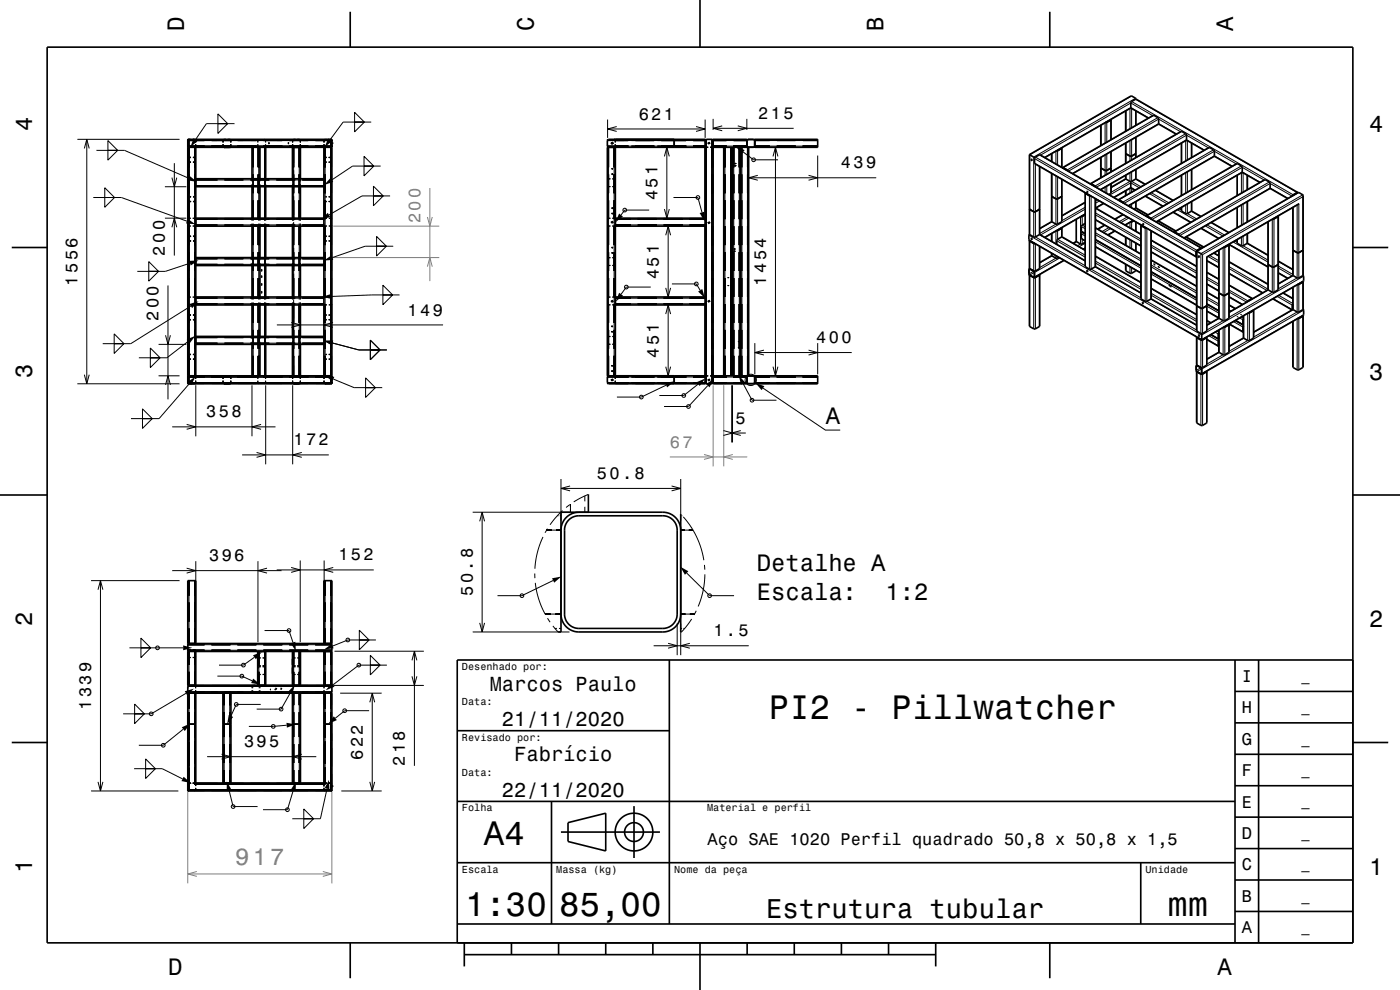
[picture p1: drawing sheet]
<svg xmlns="http://www.w3.org/2000/svg" width="297mm" height="210mm" viewBox="0 0 297 210" stroke-linecap="round" stroke-linejoin="round" font-family="sans-serif">
<defs><g id="words">
<g font-size="7.2">
<text x="163.1" y="152.6">PI2 - Pillwatcher</text>
<text x="102.7" y="179.3">A4</text>
<text x="98.7" y="194.3">1:30</text>
<text x="118.7" y="194.3">85,00</text>
<text x="247.7" y="194.3">mm</text>
</g>
<text font-size="5.8" x="162.5" y="194.6">Estrutura tubular</text>
<g font-size="5">
<text x="39" y="6.5" transform="rotate(-90 39 6.5)">D</text>
<text x="113.2" y="6.5" transform="rotate(-90 113.2 6.5)">C</text>
<text x="187.4" y="6.5" transform="rotate(-90 187.4 6.5)">B</text>
<text x="261.6" y="6.5" transform="rotate(-90 261.6 6.5)">A</text>
<text x="6.8" y="27.8" transform="rotate(-90 6.8 27.8)">4</text>
<text x="290.5" y="28.1">4</text>
<text x="6.8" y="80.3" transform="rotate(-90 6.8 80.3)">3</text>
<text x="290.5" y="80.6">3</text>
<text x="175.2" y="90">A</text>
<text x="160.5" y="121.2">Detalhe A</text>
<text x="160.5" y="127.3">Escala:</text>
<text x="187.9" y="127.3">1:2</text>
<text x="6.8" y="132.8" transform="rotate(-90 6.8 132.8)">2</text>
<text x="290.5" y="133.1">2</text>
<text x="6.8" y="185.3" transform="rotate(-90 6.8 185.3)">1</text>
<text x="290.5" y="185.6">1</text>
<text x="35.7" y="206.8">D</text>
<text x="258.3" y="206.8">A</text>
</g>
<text font-size="5" fill="#808080" x="49.9" y="183.4">917</text>
<g font-size="4.3">
<text x="103.9" y="146.5">Marcos Paulo</text>
<text x="106.5" y="154">21/11/2020</text>
<text x="109.1" y="161.5">Fabrício</text>
<text x="106.5" y="169">22/11/2020</text>
</g>
<g font-size="3.6">
<text x="135.5" y="25.4">621</text>
<text x="160.9" y="25.2">215</text>
<text x="178.4" y="35.7">439</text>
<text x="139.5" y="42.5" transform="rotate(-90 139.5 42.5)">451</text>
<text x="35" y="54.2" transform="rotate(-90 35 54.2)">200</text>
<text x="139.7" y="59.2" transform="rotate(-90 139.7 59.2)">451</text>
<text x="16.4" y="60.6" transform="rotate(-90 16.4 60.6)">1556</text>
<text x="162.5" y="60.6" transform="rotate(-90 162.5 60.6)">1454</text>
<text x="33.6" y="68.1" transform="rotate(-90 33.6 68.1)">200</text>
<text x="86.5" y="66.9">149</text>
<text x="139.7" y="76" transform="rotate(-90 139.7 76)">451</text>
<text x="173.2" y="72.8">400</text>
<text x="43.7" y="88.5">358</text>
<text x="156" y="89.9">5</text>
<text x="62.3" y="94.5">172</text>
<text x="126.6" y="101.6">50.8</text>
<text x="44.4" y="119">396</text>
<text x="71.8" y="118.9">152</text>
<text x="100.3" y="126.4" transform="rotate(-90 100.3 126.4)">50.8</text>
<text x="151.3" y="135">1.5</text>
<text x="263.4" y="144.6">I</text>
<text x="19.3" y="150.6" transform="rotate(-90 19.3 150.6)">1339</text>
<text x="263.4" y="151.3">H</text>
<text x="51.8" y="158.5">395</text>
<text x="77" y="161.2" transform="rotate(-90 77 161.2)">622</text>
<text x="263.4" y="158">G</text>
<text x="85.9" y="162.5" transform="rotate(-90 85.9 162.5)">218</text>
<text x="263.4" y="164.6">F</text>
<text x="263.4" y="171.3">E</text>
<text x="150.1" y="179.2">Aço SAE 1020 Perfil quadrado 50,8 x 50,8 x 1,5</text>
<text x="263.4" y="178">D</text>
<text x="263.4" y="184.6">C</text>
<text x="263.4" y="191.3">B</text>
<text x="263.4" y="198">A</text>
</g>
<g font-size="3.6" fill="#808080">
<text x="89.2" y="47.4" transform="rotate(-90 89.2 47.4)">200</text>
<text x="142.1" y="94.9">67</text>
</g>
<g font-size="2.9">
<text x="276.1" y="144.4">_</text>
<text x="276.1" y="151">_</text>
<text x="276.1" y="157.7">_</text>
<text x="276.1" y="164.4">_</text>
<text x="276.1" y="171">_</text>
<text x="276.1" y="177.7">_</text>
<text x="276.1" y="184.4">_</text>
<text x="276.1" y="191.1">_</text>
<text x="276.1" y="197.7">_</text>
</g>
<g font-size="2.2">
<text x="98" y="142.1">Desenhado por:</text>
<text x="98" y="149.6">Data:</text>
<text x="98" y="157.1">Revisado por:</text>
<text x="98" y="164.6">Data:</text>
<text x="98" y="172.1">Folha</text>
<text x="150" y="172.1">Material e perfil</text>
<text x="98" y="185.1">Escala</text>
<text x="118" y="185.1">Massa (kg)</text>
<text x="143" y="185.1">Nome da peça</text>
<text x="243" y="185.1">Unidade</text>
</g>
</g></defs>
<g fill="none" stroke="#000" stroke-width=".21">
<path d="M16.4 29.6h21.7M17.9 31.5l.5-1.9 .5 1.9M18.4 29.6v51.8M20.5 31.9h5.9l13.6 5.9M22.2 39.8l2.1 2.1h-2.1zM22.9 29.8l2.1 2.1h-2.1zM22.9 31.9h2.1l-2.1 2.1zM35 39.6h4.5M36.5 37.7l.5 1.9 .5-1.9M37 34.6v19.6M39.8 31h30.6M39.8 29.8h30.6"/>
<path d="M39.8 31.2h.1M39.8 29.6h.2M39.8 29.6l.3 .2M39.9 31l.2 .2M39.9 29.6v.1M39.9 29.7v.5M39.9 30.6v.5M39.9 31.2v4.3M39.9 37v4M40 31.2h3.4M40 29.6h3.4M40 29.7l.1 .1"/>
<path d="M40.1 29.6l-.2 .2M40.1 31.2h.1M40.1 29.6h.1M40.1 29.6h.4M40.1 31.2h.5M40.1 29.8v51.4M40.3 33.4h.2M40.3 34.4h.2M40.4 33.3v.2zM40.4 34.3v.2zM40.4 33.3v.2M40.4 34.3v.2"/>
<path d="M40.9 29.6h.5l.1 .6M41 33.4h.2M41 34.4h.2M41 33.4h.1zM41 34.4h.1zM41.1 33.3v.2M41.1 34.3v.2M41.3 29.6l.2 .2v.4M41.4 31.1l-.1-.1v49l.1-.1M41.4 31.1l.1 .1h-.4M41.5 30.6v.5l-.2 .1M41.5 31.2v4.3"/>
<path d="M41.5 37v4M41.5 30.6v.6h-.2M41.5 38.2h27.2M41.5 39.4h27.2M41.5 39.6h4.6M41.5 38h4.6M44.9 31.2h4M44.9 29.6h4M46.2 24.2l2.1 2h-2.1zM46.2 26.2h2.1l-2.1 2.1zM47.3 30.6v.4l.2 .2M47.5 29.6l-.1 .1-.1 .5"/>
<path d="M47.6 39.6h4M47.6 38h4M47.9 29.6l-.6 .1v.5M48.3 29.6h.6l.1 .6M48.7 29.6l.2 .2v.4M48.9 30.6v.5l-.2 .1M49 30.6l-.1 .6h-.2M49.8 26.2h-6l-2.3 3.4M50.4 31.2h4M50.4 29.6h4M53.1 39.6h4M53.1 38h4"/>
<path d="M53.5 37.9v.6M53.5 39v.6M53.6 31.2v4.3M53.6 37v4M53.7 31.2v15.6M54.7 30.6v.4l.2 .2v4.3M54.7 31.2v4.3M54.7 37v4M54.7 30.6v.4l.2 .2M54.9 31.2v15.6M54.9 29.6l-.2 .1v.5M54.9 37v4"/>
<path d="M55 31.2v4.3M55 37v4M55.1 37.9v.6M55.1 39v.6M55.9 31.2h4M55.9 29.6h4M56.1 29.6l.3 .2v.4M56.1 29.6l.2 .2v.4M56.3 30.6v.5l-.2 .1M56.3 31.2v4.3M56.3 37v4M56.4 30.6l-.1 .6h-.2v15.6"/>
<path d="M56.4 37.9v.6M56.4 39v.6M57.1 30.3v.2zM58.5 29.6h.1M58.6 29.6h.1M58.6 39.6h4M58.6 38h4M59.6 29.6h.1M59.7 29.6h.1M61.2 30.3v.2zM61.4 31.2h4M61.4 29.6h4"/>
<path d="M62 37.9v.6M62 39v.6M62 30.6v.4l.3 .2v15.6M62.1 31.2v4.3M62.1 37v4M62.1 30.6v.4l.2 .2M62.3 29.6l-.2 .1v.5M62.7 29.6l-.6 .1-.1 .5M63.1 29.6h.5l.1 .6M63.5 29.6l.2 .2v.4M63.7 31.2v4.3M63.7 37v4"/>
<path d="M63.7 30.6v.5l-.2 .1M63.7 37.9v.6M63.7 39v.6M63.7 30.6v.6h-.2v15.6M64.1 39.6h4.6M64.1 38h4.6M66.9 31.2h3.3M66.9 29.6h3.3M68.7 30.6v.4l.3 .2M68.7 37.9v.6M68.7 39v.6M68.7 37h.1"/>
<path d="M68.7 36.8h.1M68.7 35.9h.1M68.7 35.7h.1M68.8 30.6v.4l.2 .2M68.8 31.2v4.3M68.8 37v4M68.8 31.2h-.1h.5M68.8 31.1v.1M68.9 31.1l.1-.1v49l-.1-.1M69 29.6l-.2 .1v.5M69.1 33.4h.2M69.1 34.4h.2"/>
<path d="M69.1 33.4h.1zM69.1 34.4h.1zM69.2 33.3v.2M69.2 34.3v.2M69.4 29.6l-.6 .1-.1 .5M69.7 31.2h.5M69.8 29.6h.4M69.8 33.4h.1M69.8 34.4h.1M69.8 34.4h.1zM69.8 33.4h.1zM69.8 33.3v.2"/>
<path d="M69.8 34.3v.2M70.2 31.2h.1M70.2 29.6l.2 .2M70.2 29.8v51.4M70.2 29.6h.1M70.2 29.7v.1M70.2 30.4l.2 .1M70.3 29.6h.1M70.3 31.2h.1M70.4 31l-.2 .2M70.4 29.6v.1M70.4 29.7v.5"/>
<path d="M70.4 30.6v.5M70.4 31.2v4.3M70.4 37v4M70.4 31h.1M70.4 29.8h.1M70.4 29.8v.4l-.2 .1M70.4 29.6l-.2 .2M70.4 30.6v.4M75.2 23.8l2.1 2.1h-2.1zM75.2 25.9h2.1l-2.1 2.1zM77.2 33.2l2.1 2h-2.1zM77.2 35.2h2.1l-2.1 2.1z"/>
<path d="M78.8 25.9h-6l-2.8 3.8M79.2 39.5l2.1 2.1h-2.1zM80.8 35.2h-6l-4.4 3M128.8 39.4l.1 .2h.6M128.8 31h20.8l.2 .2M128.8 29.8h20.8M128.9 39.4l.1 .1 .5 .1M128.9 30.6v.4l.2 .2h4.2M128.9 25.4v3.8M128.9 31.2v4.3M128.9 37v4M128.9 27.4h20.7"/>
<path d="M129.1 31.2v48.5M129.5 37.9h-.4l-.3 .3M129.5 38h-.4l-.2 .2M129.7 30.4h.3M129.7 30.4l.2-.2 .1 .2-.1 .1zM129.7 36.9h.3M129.7 35.8h.3M129.8 35.8l.1-.1 .1 .1-.1 .1zM129.8 36.9l.1-.1 .1 .1-.1 .1zM129.9 30.2v.3M129.9 37.9l.5 .1 .1 .2M129.9 38h.5l.1 .2"/>
<path d="M129.9 35.6v.3M129.9 36.8v.3M130.3 29.6l.2 .2M130.3 29.6l.2 .2v.4M130.5 39.4l-.2 .2h-.4M130.5 30.6v.5l-.2 .1M130.5 31.2v4.3M130.5 37v4M130.5 33.3h.1M130.5 33.5h.1M130.5 34.3h.1M130.5 34.5h.1"/>
<path d="M130.5 31l-.2 .2v48.5l.2 .3M130.5 31.2h2.8M130.5 29.6h.1M130.5 29.7v.5M130.5 30.6v.5M130.8 26.8l-1.9 .6 1.9 .5M133.3 29.6h-4.2l-.2 .1v.5M134.1 31.2h4.7M134.1 29.6h4.7M134.8 31.2h4M139.6 31.2h6M139.6 29.6h6"/>
<path d="M140.3 31.2h2.7M140.9 33.2l.6-2 .5 2M141.5 31.2v15.1M147.1 31.2h2.5M147.1 29.6h2.5M147.7 26.8l1.9 .6-1.9 .5M149.6 29.8h.1M149.6 25.4v3.8M149.6 29.8v.5M149.6 30.8l.1 .4M149.6 31l.2 .2h.4M149.6 34.2v4"/>
<path d="M149.6 39.7v4M149.7 37v4M149.8 29.6v51.8M150.2 29.6h-.4l-.2 .2v2.9M150.2 31.2h-.4l-.1 4.3M150.3 30.4l.1-.2 .1 .2-.1 .1zM150.5 29.6h.1M150.6 29.6h.1M150.6 29.6h.5l.1 .2M150.6 31.2h.5M151 29.6v51.8M151.1 31.2v4.3"/>
<path d="M151.1 37v4M151.2 31.2h.1M151.2 31l-.2 .2h-.4M151.2 29.8v51.4M151.3 31l-.3 .2M151.3 25.2v2.4M151.3 31h7.1M151.3 29.8h7.1M151.3 31.2h2.8M151.3 29.6h2.8M151.3 27.2h17.1M153.2 26.7l-1.9 .5 1.9 .5"/>
<path d="M153.6 31.2v4.3M153.6 37v4M153.8 31.2v48.5M155 31.2v48.5M155.2 31.2v4.3M155.2 37v4M155.4 31.2v4.3M155.4 37v4M155.5 31.2h11M155.6 31.2h2.8M155.6 29.6h2.8M155.7 31.2v48.5"/>
<path d="M155.9 35.2h.2zM155.9 34.7h.2zM156.5 26.7l1.9 .5-1.9 .5M156.8 31.2v48.5M157 31.2v4.3M157 37v4M157.2 31.2v4.3M157.2 37v4M157.4 31.2v48.5M157.7 32.2l2.2 1.7h5.2M158.4 25.2v2.4M158.6 31.2v48.5"/>
<path d="M158.8 31.2v4.3M158.8 37v4M158.8 37.7h27.1M160.1 31h13.4M160.1 29.8h13.4M160.1 31.2h3.2M160.1 29.6h3.2M160.8 37.2l-2 .5 2 .5M164 33.2l.5-2 .5 2M164.5 31.2v48.5M164.8 31.2h4M164.8 29.6h4"/>
<path d="M170.3 31.2h3.2M170.3 29.6h3.2M171.5 37.2l2 .5-2 .5M173.5 33v6.7M219.5 33.6l34.2 19.8M219.5 34.6l34.2 19.8M219.7 33.3l34.2 19.8M219.7 34.8v15.5l10.5 6.1M220.5 32.8l34.3 19.8M220.5 35.3v14.5l9.7 5.6M223.2 32.6v1.7M223.2 36.8v10.3l-2.6 1.5"/>
<path d="M224 32.1v2.7M224 37.3v10.2l-3.4 2M224.3 31.9l.1 3.1M224.4 37.5v10M225.2 31.4v4.1M225.2 38v9.1M231.5 39l-.1 .1M232.3 39.5h-.1M233.6 26.5v4.3M233.6 33.4v4.3M234.4 26.1v4.3M234.4 32.9v4.3"/>
<path d="M234.4 39.7v1.1M234.8 25.9v4.2M234.8 32.7v4.3M234.8 39.5v1.5M235.6 25.4v.1M235.6 25.5v4.2M235.6 32.2v4.3M235.6 39v2M238.9 23.5v4.3M238.9 30.3v4.3M238.9 37.1v.9l-3.2 1.8M239.7 23v4.3"/>
<path d="M239.7 29.8v4.3M239.7 36.7v1.8l-4 2.3M239.7 39.9v1.1M240.1 21.5l34.2 19.8M240.1 20.4l-21.6 12.4v17M240.1 23v4.1M240.1 29.6v4.3M240.1 36.5v2l1.9 1.1M240.1 39.9v.9M240.9 21.1l34.3 19.7M240.9 23.5v3.1M240.9 29.1v4.3"/>
<path d="M240.9 36v2l2 1.1M240.9 20.8l-21.6 12.5v17M241.7 39.8l-1.8-1-4.5 2.6M243.7 25l-3.8-2.2-18.3 10.6M244.5 24.5l-4.6-2.7-19.2 11.1M244.8 24.5l-19.3 11.1M245.6 25l-19.3 11.1M249.6 28.4l-3.8-2.2-18.3 10.6M250.4 27.9l-4.6-2.6-19.1 11M250.7 30.3v4.3M250.7 37.1v4.3M250.7 27.9l-19.2 11.1"/>
<path d="M251.5 29.8v4.3M251.5 36.7v4.3M251.5 28.4l-19.2 11.1M251.9 29.8v4.1M251.9 36.5v4.3M252.7 30.3v3.1M252.7 36v4.3M255.5 31.8l-3.8-2.2-18.3 10.6M256.4 31.4l-4.7-2.7-19.1 11M256.6 31.3l-19.2 11.1M257.4 31.8l-19.2 11.1M261.4 35.2l-3.8-2.1-18.3 10.5"/>
<path d="M262.3 34.8l-4.7-2.7-19.1 11M262.5 37.1v4.3M262.5 34.7l-19.3 11.2M263.4 36.7v4.3M263.4 35.2l-19.3 11.1M263.7 36.7v4.1M264.6 37.1v3.2M267.3 38.7l-3.8-2.2-18.3 10.5M268.2 38.2l-4.7-2.7-19.1 11.1M268.4 38.1l-19.2 11.1M269.3 38.6l-19.3 11.1M19.8 41.9h5.9l13.9 5"/>
<path d="M22.2 41.9h2.1l-2.1 2.1zM31.6 55.5l2 2.1h-2zM31.6 57.6h2l-2 2zM35 46.3h4.5M36.5 48.2l.5-1.9 .5 1.9M39.8 47.7l.3 .3M39.9 47.7l.2 .2M39.9 42.5v4M39.9 48v4M39.9 53.5v4M39.9 59v4M40.1 47.9h.4"/>
<path d="M40.3 55.8l-5.2 1.8h-6M40.3 51.1h.2M40.3 41.8h.2M40.3 50.1h.2M40.3 42.7h.2M40.4 42.7v.1zM40.4 41.7v.1zM40.4 51v.2zM40.4 50v.2zM40.4 41.7v.1M40.4 42.7v.1M40.4 50v.2"/>
<path d="M40.4 51v.2M40.5 46.3h-.4l-.3 .2M40.5 46.3h-.4l-.2 .2M40.9 46.3h.5l.1 .2h27.2l.3-.2h.4M40.9 46.3h.5l.1 .2M40.9 47.9h.4M41 51.1h.2M41 41.8h.2M41 50.1h.2M41 42.7h.2M41 41.8h.1zM41 42.7h.1z"/>
<path d="M41 50.1h.1zM41.1 51v.2zM41.1 41.7v.1M41.1 42.7v.1M41.1 50v.2M41.1 51v.2M41.3 48l.2-.3h27.2l.3 .3M41.5 47.7l-.2 .2M41.5 42.5v4M41.5 48v4M41.5 53.5v4M41.5 59v4"/>
<path d="M41.5 47.9h4.6M41.5 46.3h4.6M41.5 54.9h27.2M41.5 56.1h27.2M41.5 56.3h4.6M41.5 54.7h4.6M47.6 47.9h4M47.6 46.3h4M47.6 56.3h4M47.6 54.7h4M53.1 47.9h4M53.1 46.3h4"/>
<path d="M53.1 56.3h4M53.1 54.7h4M53.5 46.3v.5M53.5 47.4v.6M53.5 54.6v.6M53.5 55.8v.5M53.6 42.5v4M53.6 48v4M53.6 53.5v4M53.6 59v4M53.7 47.4v16.2M54.7 42.5v4"/>
<path d="M54.7 48v4M54.7 53.5v4M54.7 59v4M54.9 47.4v16.2M54.9 42.5v4M54.9 48v4M54.9 53.5v4M54.9 59v4M55 42.5v4M55 48v4M55 53.5v4M55 59v4"/>
<path d="M55.1 46.3v.5M55.1 47.4v.6M55.1 54.6v.6M55.1 55.8v.5M55.5 58.6v.2zM55.5 57.3v.1zM56.1 47.4v16.2M56.3 42.5v4M56.3 48v4M56.3 53.5v4M56.3 59v4M56.4 46.3v.5"/>
<path d="M56.4 47.4v.6M56.4 54.6v.6M56.4 55.8v.5M58.6 47.9h4M58.6 46.3h4M58.6 56.3h4M58.6 54.7h4M62 46.3v.5M62 47.4v.6M62 54.6v.6M62 55.8v.5M62.1 42.5v4"/>
<path d="M62.1 48v4M62.1 53.5v4M62.1 59v4M62.3 47.1v32.6M63.5 47.4v16.2M63.7 42.5v4M63.7 48v4M63.7 53.5v4M63.7 59v4M63.7 46.3v.5M63.7 47.4v.6M63.7 54.6v.6"/>
<path d="M63.7 55.8v.5M64.1 46.3h4.6M64.1 56.3h4.6M64.1 54.7h4.6M68.7 47.4v.5h-4.6M68.7 46.3v.5M68.7 54.6v.6M68.7 55.8v.5M68.7 53.8h.1M68.7 53.5h.1M68.7 44.3h.1M68.7 44h.1"/>
<path d="M68.7 45.4h.1M68.7 45.2h.1M68.7 52.6h.1M68.7 52.4h.1M68.8 47.7l.2 .2M68.8 42.5v4M68.8 48v4M68.8 53.5v4M68.8 59v4M69 47.9h.4M69.1 51.1h.2M69.1 41.8h.2"/>
<path d="M69.1 50.1h.2M69.1 42.7h.2M69.1 50.1h.1zM69.1 41.8h.1zM69.1 42.7h.1zM69.2 51v.2zM69.2 41.7v.1M69.2 42.7v.1M69.2 50v.2M69.2 51v.2M69.4 46.3h-.4l-.2 .2M69.8 46.3h.5l.1 .2"/>
<path d="M69.8 46.3h.4l.2 .2M69.8 47.9h.4M69.8 51.1h.1M69.8 41.8h.1M69.8 50.1h.1M69.8 42.7h.1M69.8 42.7h.1zM69.8 41.8h.1zM69.8 50.1h.1zM69.8 51v.2zM69.8 41.7v.1M69.8 42.7v.1"/>
<path d="M69.8 50v.2M69.8 51v.2M70.4 47.7l-.2 .2M70.4 42.5v4M70.4 48v4M70.4 53.5v4M70.4 59v4M70.4 47h.1M70.4 47.3h.1M70.4 47.7l-.2 .3M79.2 41.6h2.1l-2.1 2zM79.9 50.2l2.1 2h-2.1z"/>
<path d="M79.9 52.2h2.1l-2.1 2.1zM82.8 41.6h-6l-7 4M83.4 52.2h-5.9l-7 2.4M128.8 56.1l.1 .2h.6M128.8 47.7l.3 .3M128.9 56.1l.1 .2h.5M128.9 47.7l.2 .2M128.9 42.5v4M128.9 48v4M128.9 53.5v4M128.9 59v4M129.1 47.9h.4"/>
<path d="M129.5 54.6h-.4l-.3 .3M129.5 54.7h-.4l-.2 .2M129.5 46.3h-.4l-.3 .2M129.5 46.3h-.4l-.2 .2M129.7 47.1h.3M129.7 53.6h.3M129.7 44.2h.3M129.7 45.3h.3M129.7 52.5h.3M129.8 44.2l.1-.2 .1 .2-.1 .1zM129.8 45.3l.1-.1 .1 .1-.1 .1zM129.8 52.5l.1-.1 .1 .1-.1 .1z"/>
<path d="M129.8 53.6l.1-.1 .1 .1-.1 .2zM129.9 47v.3M129.9 54.6l.5 .1 .1 .2M129.9 54.7h.5l.1 .2M129.9 46.3h.5l.1 .2h19.1M129.9 46.3h.5l.1 .2M129.9 47.9h.4M129.9 44v.3M129.9 45.1v.3M129.9 52.4v.3M129.9 53.5v.3M130.5 56.1l-.2 .2h-.4"/>
<path d="M130.5 47.7l-.2 .2M130.5 42.5v4M130.5 48v4M130.5 53.5v4M130.5 59v4M130.5 51h.1M130.5 51.2h.1M130.5 41.7h.1M130.5 41.8h.1M130.5 50h.1M130.5 50.2h.1M130.5 42.7h.1"/>
<path d="M130.5 42.8h.1M130.5 47.9h3.3M130.5 46.3h3.3M135.3 47.9h4M135.3 46.3h4M137.7 44.6h-5.2l-.8 1M140.8 47.9h4M140.8 46.3h4M140.9 44.3l.6 2 .5-2M141.2 49.9l.5-1.9 .6 1.9M141.7 48v15M142.9 41.9h5.2l.8 3.1"/>
<path d="M146.3 46.3h3.3M149.6 47.7h-19.1l-.2 .3M149.6 46.3v.5M149.6 47.4v.6l-3.3-.1M149.6 45.2v4M149.6 50.7v4M149.6 56.2v4M149.7 42.5v4M149.7 48v4M149.7 53.5v4M149.7 59v4M150.3 47.2l.1-.1 .1 .2-.1 .1z"/>
<path d="M151.1 42.5v4M151.1 48v4M151.1 53.5v4M151.1 59v4M153.6 42.5v4M153.6 48v4M153.6 53.5v4M153.6 59v4M154.4 58.9h.2zM155.2 42.5v4M155.2 48v4M155.2 53.5v4"/>
<path d="M155.2 59v4M155.4 42.5v4M155.4 48v4M155.4 53.5v4M155.4 59v4M155.8 53.2v.2zM155.8 52.7v.2zM157 42.5v4M157 48v4M157 53.5v4M157 59v4M157.2 42.5v4"/>
<path d="M157.2 48v4M157.2 53.5v4M157.2 59v4M158.8 42.5v4M158.8 48v4M158.8 53.5v4M158.8 59v4M218.3 50.9l36.6 21.1 21.7-12.5M218.3 49.9l36.6 21.2 21.7-12.5M218.5 51.2v5.8M218.5 58.4v10.9M218.5 57l-.2 .1"/>
<path d="M218.5 51.1h.1M218.9 50.6h-.1M219.3 58.9v10.9M219.3 57.5l-1 .6M219.3 51.5v6M219.4 58.7l-.1 .1M219.4 57.8l-.9 .5M219.6 58.8v.1M219.7 51.7v5.8M219.7 58.9v10.9M220.5 58.3v11M220.5 52.2v4.8"/>
<path d="M223.2 49.5v1.7M223.2 53.8v.5l-2.6 1.5M224 49v2.7M224 54.3v.5l-3.4 2M224.2 51.1l6 3.4M224.3 48.8l.1 2M224.4 54.5v.3M224.4 50.8l5.8 3.3M224.8 54.7l-5.3 3.1M225.2 48.3v2l5 2.9M225.7 55.2l-6.2 3.6M228.4 46.5v4.8l-.7 .3"/>
<path d="M229.2 46v5.8l-.6 .3M229.4 49.6l.8 .4M229.4 50.6l.8 .4M229.4 48.1l.8 .4M229.4 49l.8 .5M229.5 45.8v.1M229.6 49.2l.6 .4M229.6 45.9v1.9l.6 .3M229.6 50.7v1.1M230.2 44.4l-9.5 5.4M230.2 45.3l-8.6 5M230.2 44l-4.9 2.8"/>
<path d="M230.2 43l-4.9 2.8M230.2 52.6l-.4 .2M230.2 51.6l-1.3 .7M230.3 41.1v15.5M230.3 41h.1M231.2 41.4l-.1 15.7M231.5 41.6v15.5l10.5 6.1M232.3 42.1v14.5l9.7 5.6M232.4 51.3l9.6 5.6M232.4 50.9l9.6 5.6M232.4 52.3l9.6 5.5M232.4 48.4l9.6 5.6"/>
<path d="M232.4 49.8l9.6 5.5M232.4 49.4l9.6 5.5M232.4 50.8l9.6 5.5M232.4 55.4l9.6 5.6M232.4 54.4l9.6 5.6M232.4 55.8l9.6 5.6M232.4 45.2l9.6 5.5M232.4 45.6l9.6 5.5M232.4 46.5l9.6 5.6M232.4 44.2l9.6 5.6M232.9 42.4l-.5 .3M233.2 42.6l-.8 .5"/>
<path d="M233.6 40.2v.1M234.1 43.1l-1.7 1M234.4 47.8l-1.5 .8M235.2 48.3l-1.4 .8M235.6 48.5l-1.5 .8M236.4 49l-1.4 .8M237.4 42.4l-.1 .1M238.2 42.9v.1M238.3 45.6l-1.7 .9M238.9 40.4v1M238.9 47.7v.1M238.9 50.4v1.7"/>
<path d="M238.9 56.1v1.4M239.1 46l-1.7 1M239.5 46.2l-1.7 1M239.7 43.5v.4M239.7 47.2v1.1M239.7 50.9v1.6M239.7 56.6v1.4M240 47v.1M240.1 43.3v.8M240.1 47.1v1.4M240.1 51.1v1.7M240.1 56.8v1.2"/>
<path d="M240.3 46.7l-1.7 1M240.8 40.3l-.9-.5-3.6 2.1M240.9 42.8v1.4l2.6 1.4M240.9 47.1v1.9M240.9 51.5v1.7M240.9 57.3v.2M242.1 47.9v15.5M242.1 47.8v.1M243 48.3l-.1 15.6M243 41.6l3.8 2.1M243.3 48.4v15.5l10.5 6.1M243.9 41.1l3.7 2.1"/>
<path d="M244.1 48.9v14.5l9.7 5.6M244.1 46.3v.1M244.2 58.1l9.6 5.6M244.2 57.7l9.6 5.6M244.2 59.1l9.6 5.6M244.2 55.2l9.6 5.6M244.2 56.6l9.6 5.6M244.2 56.2l9.6 5.6M244.2 57.6l9.6 5.5M244.2 52l9.6 5.5M244.2 52.4l9.6 5.6M244.2 53.4l9.6 5.5"/>
<path d="M244.2 51l9.6 5.6M244.2 40.9l3.8 2.1M245.1 40.4l3.7 2.1M245.6 46.9l3.8 2.1M248.9 45l3.8 2.1M249.2 49.3h-.1M249.8 44.5l3.7 2.1M250 49.7v.1M250.1 44.3l.5 .3M250.7 44v.8M251.5 43.5v1.8M251.6 50.3l3.7 2.1"/>
<path d="M251.9 43.3v2l2 1.1M252.7 42.8v2l2 1.2M253.8 53.4h.1M253.8 54.4h.1M253.9 53.2h.1M254.8 52.7h.1M254.9 48.4l3.7 2.1M255.7 47.9l3.7 2.2M256 55.2l2.6 1.5M256 58.8l2.6 1.5M256 59.2l2.6 1.5M256 57.8l2.6 1.5"/>
<path d="M256 47.7l3.8 2.2M256.3 54.4l2.3 1.3M256.6 54.2l2 1.1M256.9 47.2l3.7 2.2M257.5 53.7l1.1 .6M258.6 53v14.5l-2.6 1.5M259.5 52.6v15.4l-3.5 2M259.8 52.4v15.6M260.6 51.9v.1M260.7 52v15.5M260.7 56.6l8.3 4.7M260.7 57l8.1 4.6"/>
<path d="M260.7 58l7.2 4.1M260.7 55.6l8.3 4.8M260.8 51.8l8.2 4.8M261.6 51.3l7.4 4.3M262 51.1l.4 .3M262.5 44v4.3M262.5 50.8v.8M263.4 43.5v4.3M263.4 50.3v1.8M263.7 43.3v4.3M263.7 50.1v2l5.3 3.1M264.6 42.8v4.3"/>
<path d="M264.6 49.6v2l4.4 2.6M269.1 47v14.5l-8.4 4.8M269.9 46.5v15.5l-9.2 5.3M270.2 46.3v.1M270.3 46.4v15.6M271.1 45.9h.1M271.1 46v15.5M271.2 55.5l3.1 1.8M271.2 57.8l2 1.2M271.2 56.9l2.9 1.6M271.2 56.4l3.1 1.8M273.2 42.1l-3.8-2.2-18.3 10.6"/>
<path d="M274.1 41.6l-4.7-2.7-19.1 11.1M274.3 41.4h.1M274.3 44v14.5l-3.1 1.8M275.2 40.9h.1M275.2 43.5v15.5l-4 2.3M275.5 40.8l-21.6 12.5v17M275.5 59v-15.8l-19.5 11.3v15.8M276.3 59.7v.1M276.4 58.5v-16.8l-21.3 12.3v16.7M276.4 59.9v5.8M276.4 41.3l-21.6 12.5v16.9M17.9 79.5l.5 1.9 .5-1.9"/>
<path d="M24.2 70.8l2.1 2.1h-2.1zM24.2 72.9h2.1l-2.1 2.1zM31.9 73.8l2.1 2.1h-2.1zM31.9 75.9h2.1l-2.1 2.1zM33.6 79.7h4.5M33.6 73h5.9M35.1 71.1l.5 1.9 .6-1.9M35.6 60.5v24.2M39.8 64.4l.1 .2 .6 .1M39.8 79.8h.1M39.9 64.4l.1 .2h.5M39.9 64.5v4"/>
<path d="M39.9 70v4M39.9 75.5v4.3M39.9 79.9v.5M39.9 72.4l-4.5 3.5h-5.9M40 79.8h3.4M40.1 79.8l-.2 .2M40.1 79.7l-.3 .3h30.6M40.3 75.2h.2M40.3 76.2h.2M40.3 66.8h.2M40.3 67.8h.2M40.4 75.1v.2z"/>
<path d="M40.4 76.1v.1zM40.4 66.8v.1zM40.4 67.8v.1zM40.4 66.7v.2M40.4 67.7v.2M40.4 75.1v.2M40.4 76.1v.2M40.5 64.9l-12.8 8h-5.9M40.5 63h-.4l-.3 .2M40.5 63h-.4l-.2 .2M40.9 64.7h.4l.2-.3h27.2l.1 .2 .6 .1M40.9 63h.5l.1 .2h27.2l.3-.2h.4"/>
<path d="M40.9 63l.5 .1 .1 .1M41 75.2h.2M41 76.2h.2M41 66.8h.2M41 67.8h.2M41 75.2h.1zM41 76.2h.1zM41 67.8h.1zM41.1 66.8v.1zM41.1 66.7v.2M41.1 67.7v.2M41.1 75.1v.2"/>
<path d="M41.1 76.1v.2M41.3 79.8l.2 .2v.4M41.3 79.7l.2 .3v.4M41.5 64.4l-.2 .2h-.4M41.5 64.5v4M41.5 70v4M41.5 75.5v4.3M41.5 64.6h4.6M41.5 63h4.6M41.5 71.6h27.2M41.5 72.8h27.2M41.5 73h4.6"/>
<path d="M41.5 71.4h4.6M41.5 79.7l-.1 .1M44.9 79.8h4M47.5 79.8l-.1 .1-.1 .5M47.6 64.6h4M47.6 63h4M47.6 73h4M47.6 71.4h4M47.9 79.7l-.6 .1v.6M48.3 79.7l.6 .1 .1 .6M48.7 79.8l.2 .2v.4M50.4 79.8h4"/>
<path d="M53.1 64.6h4M53.1 63h4M53.1 73h4M53.1 71.4h4M53.5 63v.6M53.5 64.1v.6M53.5 71.4v.5M53.5 72.5v.5M53.6 64.5v4M53.6 70v4M53.6 75.5v4.2M53.7 64.1v15.6"/>
<path d="M54.7 64.5v4M54.7 70v4M54.7 75.5v4.2M54.9 64.1v15.6M54.9 75.5v4.2l-.2 .1v.6M54.9 79.8l-.2 .1v.5M54.9 64.5v4M54.9 70v4M55 64.5v4M55 70v4M55 75.5v4.2M55.1 63v.6"/>
<path d="M55.1 64.1v.6M55.1 71.4v.5M55.1 72.5v.5M55.4 62h.2zM55.5 60.3v.1zM55.9 79.8h4M56.1 64.1v15.6l.3 .3v.4M56.1 79.8l.2 .2v.4M56.3 64.5v4M56.3 70v4M56.3 75.5v4.2M56.4 63v.6"/>
<path d="M56.4 64.1v.6M56.4 71.4v.5M56.4 72.5v.5M58.6 64.6h4M58.6 63h4M58.6 73h4M58.6 71.4h4M58.7 68.9h35.3M61.4 79.8h4M61.8 68.4l1.9 .5-1.9 .5M62 63v.6M62 64.1v.6"/>
<path d="M62 71.4v.5M62 72.5v.5M62.1 64.5v4M62.1 70v4M62.1 75.5v4.2M62.3 72.4l-.2 .1h.2M62.3 73.7h-.2l.2 .1M62.3 72.5h.1M62.3 72.4h.1M62.3 73.8h.1M62.3 73.7h.1M62.3 79.7l-.2 .1-.1 .6"/>
<path d="M62.3 79.8l-.2 .1v.5M62.3 79.7h.4M63.1 79.7h.4M63.5 64.1v15.6M63.5 79.7l.2 .3v.4M63.5 79.8l.2 .2v.4M63.7 64.5v4M63.7 70v4M63.7 75.5v4.2M63.7 63v.6M63.7 64.1v.6M63.7 71.4v.5"/>
<path d="M63.7 72.5v.5M64.1 64.6h4.6M64.1 63h4.6M64.1 73h4.6M64.1 71.4h4.6M66.9 79.8h3.3M68.7 63v.6M68.7 64.1v.6M68.7 71.4v.5M68.7 72.5v.5M68.7 70.5h.1M68.7 70.2h.1"/>
<path d="M68.7 78.8h.1M68.7 78.6h.1M68.7 69.3h.1M68.7 69.1h.1M68.7 77.7h.1M68.7 77.5h.1M68.7 79.7l.1 .1M68.8 64.4l.1 .2h.5M68.8 64.5v4M68.8 70v4M68.8 75.5v4.3M69 79.7l-.2 .1-.1 .6"/>
<path d="M69 79.8l-.2 .1v.5M69.1 75.2h.2M69.1 76.2h.2M69.1 66.8h.2M69.1 67.8h.2M69.1 67.8h.1zM69.2 66.8v.1zM69.2 76.1v.1zM69.2 75.1v.2zM69.2 66.7v.2M69.2 67.7v.2M69.2 75.1v.2"/>
<path d="M69.2 76.1v.2M69.4 63h-.4l-.2 .2M69.8 63h.5l.1 .2M69.8 63l.4 .1 .2 .1M69.8 75.2h.1M69.8 76.2h.1M69.8 66.8h.1M69.8 67.8h.1M69.8 67.8h.1zM69.8 66.8v.1zM69.8 76.1v.1zM69.8 75.1v.2z"/>
<path d="M69.8 66.7v.2M69.8 67.7v.2M69.8 75.1v.2M69.8 76.1v.2M70.2 79.8l.2 .2M70.2 79.7l.2 .3M70.3 79.8h.1M70.4 64.4l-.2 .2h-.4M70.4 64.5v4M70.4 70v4M70.4 75.5v4.3M70.4 79.9v.5"/>
<path d="M70.4 63.8h.1M70.4 64h.1M70.4 64.4l-.2 .3h-.4M70.4 80h.1M70.4 80v.4M70.5 72.8l5.6 1.4h6M70.6 68.4l-1.9 .5 1.9 .5M78.6 72.2l2 2h-2zM78.6 74.2h2l-2 2.1zM81.2 60.5l2.1 2.1h-2.1zM81.2 62.6h2.1l-2.1 2zM84.8 62.6h-6l-8.5 .3"/>
<path d="M128.8 72.8l.1 .2h.6M128.8 64.4l.1 .2 .6 .1M128.9 72.8l.1 .2h.5M128.9 64.4l.1 .2h.5M128.9 64.5v4M128.9 70v4M128.9 75.5v4.2M129.1 79.7h.1M129.1 79.7h.5M129.5 71.4h-.4l-.3 .2M129.5 71.4h-.4l-.2 .2M129.5 63h-.4l-.3 .2"/>
<path d="M129.5 63h-.4l-.2 .2M129.7 63.9h.3M129.7 70.4h.3M129.7 78.7h.3M129.7 69.2h.3M129.7 77.6h.3M129.7 78.7l.2-.1 .1 .1-.1 .1zM129.9 69.1l.1 .1-.1 .1-.2-.1zM129.9 70.2l.1 .2-.1 .1-.2-.1zM129.9 77.5l.1 .1-.1 .1-.2-.1zM129.9 69.1v.3M129.9 70.2v.3"/>
<path d="M129.9 77.4v.3M129.9 78.6v.3M129.9 63.7v.4M129.9 71.4h.5l.1 .2M129.9 63h.5l.1 .2h19.1M129.9 63l.5 .1 .1 .1M130.1 79.7l.4 .1M130.3 79.8l.2 .2v.4M130.5 72.8l-.2 .2h-.4M130.5 64.4l-.2 .2h-.4M130.5 64.5v4M130.5 70v4"/>
<path d="M130.5 75.5v4.2M130.5 75.1h.1M130.5 75.3h.1M130.5 76.1h.1M130.5 76.2h.1M130.5 66.8h.1M130.5 66.9h.1M130.5 67.8h.1M130.5 67.9h.1M130.5 64.6h3.3M130.5 63h3.3M130.5 79.9v.5"/>
<path d="M133.3 79.8h-4.2l-.2 .1v.5M134.1 79.8h4.7M135.3 64.6h4M135.3 63h4M138.1 60.9h-5.2l-1.1 1.5M139.6 79.8h6M140.8 64.6h4M140.8 63h4M141.2 61.1l.5 1.9 .6-1.9M141.2 66.6l.5-1.9 .6 1.9M141.2 77.8l.5 1.9 .6-1.9M141.7 64.7v15"/>
<path d="M142.5 60.2h5.2l.8 1.4M146.3 64.6h3.3M146.3 63h3.3M147.1 79.8h2.5M149.6 64.4h-19.1l-.2 .3h-.4M149.6 63v.6M149.6 64.1v.6M149.6 78.2v3l.2 .1 .4 .1M149.6 61.7v4M149.6 67.2v4M149.6 72.7v4M149.7 79.7l-.1 .5"/>
<path d="M149.7 75.5l.1 4.2h.4M149.7 64.5v4M149.7 70v4M149.8 79.7l-.2 .3h-20.8M150.2 79.8h-.4l-.2 .2M150.3 63.9l.1-.1 .1 .1-.1 .1zM150.6 79.8h.5l.1 .2M150.6 79.7h.5M151 79.7l.3 .3M151.1 64.5v4M151.1 70v4M151.1 75.5v4.2"/>
<path d="M151.2 79.7h.1M151.3 80h7.1M151.3 79.8h2.8M153.6 64.5v4M153.6 70v4M153.6 75.5v4.2M154.4 60.6h.2zM155.2 64.5v4M155.2 70v4M155.2 75.5v4.2M155.4 73.8h.1M155.4 73.7h.1"/>
<path d="M155.4 72.5h.1M155.4 64.5v4M155.4 70v4M155.4 75.5v4.2M155.5 72.4v.1M155.5 73.7v.1M155.5 72.4h-.1M155.5 79.7h11M155.6 79.8h2.8M156.7 73.7h.1M156.7 72.4h.1M157 64.5v4"/>
<path d="M157 70v4M157 75.5v4.2M157.2 64.5v4M157.2 70v4M157.2 75.5v4.2M158.8 64.5v4M158.8 70v4M158.8 75.5v4.2M160.1 72.8v6.6M160.1 80h13.4M160.1 79.8h3.2M160.1 74.8h20.6"/>
<path d="M162.1 74.3l-2 .5 2 .5M164 77.8l.5 1.9 .5-1.9M164.8 79.8h4M170.3 79.8h3.2M171.5 74.3l2 .5-2 .5M173.5 72.8v6.6M244.2 62.2l9.6 5.6M244.2 61.2l9.6 5.6M244.2 62.6l9.6 5.6M253.9 78.9v10.9M253.9 77.5l-.1 .1M254 71.5l-.1 6"/>
<path d="M254.8 79.4v10.8M254.8 78l-1 .6M254.8 72v6M254.9 79.2l-.1 .1M254.9 78.3l-1 .5M255.1 72v6M255.1 79.2v11M255.9 71.5v.1M255.9 78.8h.1M256 71.6v5.9M256 78.9v10.9M256 65l2.6 1.4"/>
<path d="M256 64.5l2.6 1.5M256 65.9l2.6 1.5M256 62.1l2.6 1.4M256 63.4l2.6 1.5M256 63l2.6 1.5M256 64.4l2.6 1.5M256 71.9l2.5 1.4M256 68.1l.8 .4M256 60.2l2.6 1.5M256.5 71.2l2 1.2M256.8 71l1.8 1M256.9 71l1.6 .8"/>
<path d="M257.8 70.5l.7 .4M258.1 70.3l.5 .2M258.5 73.3l.1 .1M258.5 72.4h.1M258.5 70.8l.1 .1M258.5 71.8h.1M258.6 70v4.8l-2.6 1.5M259.5 69.5v5.7l-3.5 2M259.8 69.3v5.9M260.6 68.8v.1M260.7 68.9v5.9M260.7 64.8l1.3 .7"/>
<path d="M260.7 66.2h.1M260.7 65.7l.5 .3M260.7 61.5l4 2.3M260.7 61.9l3.8 2.2M260.7 62.9l2.9 1.7M260.7 60.6l4.8 2.7M260.8 68.7l3 1.7M261.7 68.2l2.1 1.2M262 68l1.8 1M262.2 67.9l1.5 .9M263 67.5l.8 .4M263.4 67.3l.4 .2"/>
<path d="M263.7 68.8h.1M263.9 67v4.7l-3.2 1.8M264.7 66.5v5.7l-4 2.3M265 66.3v.1M265 66.4v5.8M265.9 65.8v5.9M270.1 63.4l4.1 2.3M270.9 62.9l3.3 1.8M271.3 62.7l3 1.7M272.1 62.2l2.2 1.2M274.2 64.7h.1M274.2 65.7h.1"/>
<path d="M274.3 60.9v4.8l-8.3 4.8M274.3 68.1v9.9M275.2 60.4v5.8l-9.2 5.3M275.2 67.6v10.8M275.5 60.2v6M275.5 67.5v10.9M276.3 67v.1M276.4 67.1v10.9M276.6 66.8l-21.7 12.4M276.6 65.8l-21.7 12.5M16.4 81.4h21.7M30.2 86.7l2.1 2.1h-2.1z"/>
<path d="M30.2 88.8h2.1l-2.1 2.1zM35.1 81.7l.5-2 .6 2M36.5 90.5h22M39.6 90l1.9 .5-1.9 .6M39.8 81.2h30.6M39.8 81.4h.2M39.9 81.2l.2 .2M39.9 80.8v.4M39.9 81.3v.1M40 81.4h3.4M40.1 81.2h-.1M40.1 81.2l-.3 .2"/>
<path d="M40.2 81.4l-6.4 7.4h-6M41.5 80.8v.4l-.2 .2M41.5 80.8v.5l-.2 .1M41.5 81.7v10.8M44.9 81.4h4M47.3 80.8v.4l.2 .2M48.9 80.8v.4l-.2 .2M49 80.8l-.1 .5-.2 .1M50.4 81.4h4M51.4 96.5h18.4M53.5 81.7v10.8M54.4 96l2 .5-2 .5"/>
<path d="M54.7 80.8v.4l.2 .2M55.4 90l-1.9 .5 1.9 .6M55.9 81.4h4M56.3 80.8v.4l-.2 .2M56.4 80.8l-.1 .5-.2 .1M56.4 81.7v16.8M61.4 81.4h4M62 80.8v.4l.3 .2M62.1 81.7v16.8M62.1 80.8v.4l.2 .2M63.7 80.8v.4l-.2 .2M63.7 80.8v.5l-.2 .1"/>
<path d="M64 96l-1.9 .5 1.9 .5M66.9 81.4h3.3M68.7 80.8v.4l.3 .2M68.8 80.8v.4l.2 .2M70.2 81.2l.2 .2M70.2 81.2h.1M70.3 81.4h.1M70.4 81.2l-.2 .2M70.4 80.8v.4M70.4 81.3v.1M70.4 81.2h.1M70.7 80.4l4.4 1.8h6"/>
<path d="M77.6 80.2l2 2h-2zM77.6 82.2h2l-2 2.1zM128.8 81.2h20.8M128.9 80.8v.4l.2 .2h4.2M129.7 80.6l.2-.1 .1 .1-.1 .1zM130.5 80.8v.4l-.2 .2M130.5 81.2l-.2 .2M130.5 81.3l2.8 .1M130.5 80.8v.4M134.1 81.4h4.7M134.8 81.4h4M139.6 81.4h6"/>
<path d="M140.3 81.4h2.7M141.3 81.7l-5.2 2.5h-5.2M147.1 81.4h2.5M148.1 81.5l-3 2.4h-5.2M149.6 81.2h.1M149.6 80.7v.5M150.1 81.8l-4 4.4h-5.2M150.3 80.6l.1-.1 .1 .1-.1 .1zM151.2 81.2l-.2 .2h-.4M151.3 81.2h7.1M151.3 81.4h2.8M153.5 91.3l1.9 .6-1.9 .5"/>
<path d="M155.2 81.7v12.2M155.2 91.9h3M155.4 81.7v12.2M155.6 81.4h2.8M157.2 91.3l-2 .6 2 .5M157.6 81.4l1.9 3.5h5.2M160.1 81.2h13.4M160.1 81.4h3.2M161.9 82.3l13.2 8.9h3.1M164.8 81.4h4M170.3 81.4h3.2M41.5 119v17.2"/>
<path d="M54.7 119v17.2M63.7 118.9v17.3M68.8 118.9v17.6M100.3 108.7h20.5M101.8 110.6l.5-1.9 .5 1.9M102.3 108.7v25.4M115.2 113.9l-1.2 3.3-.5 3.4M116 112.5h3M116.1 112.1l-.5 .9M118.2 109.4h.3M118.7 109.4h.3M119 101.6v8.9"/>
<path d="M119 103.6h25.4M119.3 108.3l-1.5 1.6-1.1 1.4M120.9 107l-.8 .7M120.9 103.1l-1.9 .5 1.9 .5M121 106.9v1.8M124.1 105.2v1.1M124.1 107.5v1.2M124.8 104.9l-3.1 1.6M142.5 103.1l1.9 .5-1.9 .5M144.4 101.6v8.9M144.4 112.5h2.6M144.4 109.4h.1"/>
<path d="M144.4 109v.1M144.6 109.4h.2M145 109.6l2 2.9M147 112.5l1.4 3 .9 3.3M149.4 119.8l.1 1M19.3 123.2h18.8M20.8 125.1l.5-1.9 .5 1.9M21.3 123.2v44.6M27.5 137.4h11.4M29.9 135.4l2.1 2h-2.1zM29.9 137.4h2.1l-2.1 2.1zM36.5 121h23.2"/>
<path d="M39.6 120.5l1.9 .5-1.9 .6M39.8 139.2l.1 .2 .6 .1M39.8 138.1h3.6M39.8 136.8h30.6M39.8 137.9h30.6M39.8 138.2h.6M39.8 136.5h3.6M39.9 139.2l.1 .2h.5M39.9 123.2v3.1M39.9 127.8v4M39.9 133.3v3.2M40.1 123.2v13.3"/>
<path d="M40.1 138.2v7.1M40.5 137.8h-.4l-.3 .3M40.5 137.9h-.4l-.2 .2v2.9M40.9 137.8l.5 .1 .1 .2v.1h-.5M40.9 137.9h.5l.1 .2v2.9M41.3 123.2v13.3M41.3 138.2v7.1M41.5 139.2l-.2 .2h-.4M41.5 123.2v3.1M41.5 127.8v4M41.5 133.3v3.2M41.5 139.2l-.2 .3h-.4"/>
<path d="M44.9 138.1h4M44.9 136.5h4M50.4 138.1h4M50.4 136.5h4M54 139.4l-2.4 1.7h-5.1M54.7 138.2v2.8M54.9 138.2v7.1M55.3 139.5h-.4l-.2 .3M55.3 139.6h-.4l-.2 .2M55.7 139.5l.6 .1 .1 .2M55.7 139.6h.5l.1 .2M55.9 138.1h4"/>
<path d="M55.9 136.5h4M56.1 138.2v7.1M56.1 133.8h5.2l.9 2.5M56.3 138.2v2.8M56.7 120.5l-2 .5 2 .6M58.7 120.9h20.6M61.4 138.1h4M61.4 136.5h4M61.8 120.4l1.9 .5-1.9 .5M62 138.2h.6M62.1 138.2v2.8M62.3 138.2v7.1"/>
<path d="M62.7 139.5h-.4l-.3 .2M62.7 139.6h-.4l-.2 .2M63.1 139.5l.5 .1 .1 .6M63.1 139.6h.5l.1 .2M63.2 138.2h.5M63.5 138.2v7.1M63.7 138.2v2.8M66.9 138.1h3.5M66.9 136.5h3.5M68.8 138.2v2.8M69 123.2v13.3M69 138.2v7.1"/>
<path d="M70.2 123.2v13.3M70.2 138.2v7.1M70.4 123.2v3.1M70.4 127.8v4M70.4 133.3v3.2M70.4 138.2v2.8M70.7 120.4l-1.9 .5 1.9 .5M71 138.1h18.9M76.2 133.7l2.1 2.1h-2.1zM76.2 135.8h2.1l-2.1 2zM78.6 139l2 2.1h-2zM79.8 135.8h-6l-3.2 1.2"/>
<path d="M87.9 138.1v24.4M100.3 134.1h20.5M101.8 132.1l.5 2 .5-2M113.4 121.6l.1 1M113.6 123.6l.7 3.5 1.3 3.2M115.6 130.3h3.4M116.1 131.1l.6 .9M117.3 132.8l1.1 1.3M117.3 123.1l-6.6 3.3h-5.2M117.7 133.3h.5M118.6 133.3h.4M138.7 137h20.2"/>
<path d="M141.7 136.5l2 .5-2 .5M143.7 132.3v6.7M144.4 132.3v6.7M144.4 130.3h2.9M144.4 133.3h.3M145 133.3h.3M145.7 121.5l4.8 4.9h5.2M146.3 136.5l-1.9 .5 1.9 .5M146.7 131.3l-2.1 2.8M147.7 129.6l-.5 .8M149.5 121.8l-.3 3.5-1.1 3.3M28.6 149.3l2 2.1h-2z"/>
<path d="M28.6 151.4h2l-2 2.1zM38.9 154.7l-4.3 3.4h-5.1M39.5 147.1l-7.4 4.3h-6M39.8 145.6h30.6M39.8 146.8h30.6M39.9 146.4v.4l.2 .2h3.3M39.9 142.5v2.8M39.9 147v2.6M39.9 151.1v6.1M39.9 158.7v4M40.1 147h.1M40.1 145.4l-.2 .1v.5"/>
<path d="M40.1 147h.5M40.1 145.4h3.3M40.1 147v20.5M41.1 147h.4M41.3 145.3l.2 .3v.4M41.3 145.4l.2 .2v.4M41.5 146.4v.5l-.2 .1M41.5 142.5v2.8M41.5 147v2.6M41.5 151.1v5.3M41.5 157.9v4M41.5 146.4v.5l-.2 .1v19.3"/>
<path d="M44.9 145.4h4M44.9 147h4M46.1 143.4h5.2l2.2 1M47 160l1.9 .5-1.9 .5M47.3 147h.6M47.3 147v2.6M47.3 151.1v5.2M47.3 157.8v4M47.5 147v19.1M48.4 147h.6M48.7 147v19.1M48.9 147v2.6"/>
<path d="M48.9 151.1v5.2M48.9 157.8v4M50.4 145.4h4M50.4 147h4M53.5 146.4v.4l.2 .2M53.6 146.4l.1 .5h.4M53.7 145.3l-.2 .1v.6M54.1 145.5h-.4l-.1 .5M54.5 145.3l.5 .1 .1 .6M54.5 145.5h.4l.1 .5M54.7 141l.1 .2h.5M54.7 142.8l.1 .2 .5 .1"/>
<path d="M54.7 142.8l.1 .2h.5M54.7 142.5v2.8M55 146.4l-.1 .5h-.4M55.1 146.4v.5l-.2 .1M55.3 149.4h-5.2l-1.1 2.5M55.3 141.4h-.4l-.2 .3M55.3 141.5h-.4l-.2 .2M55.7 141.4l.6 .1 .1 .2M55.7 141.5h.5l.1 .2M55.9 145.4h4M55.9 147h4M56.3 141l-.2 .2h-.4"/>
<path d="M56.3 142.8l-.2 .2h-.4M56.3 142.5v2.8M56.4 141l-.3 .2h-.4M56.4 142.8l-.3 .3h-.4M57.3 146.3h.1M58.3 146.3h.1M58.5 146.1h.1M58.5 146v.2M59.6 146.1h.1M59.6 146v.2M60.8 153.8l-2.8 .3h-5.2M61.4 145.4h4"/>
<path d="M61.4 147h4M61.6 147l-2 3.4h-5.1M62 141l.2 .2h.5M62 142.9l.2 .2h.5M62 147h.6M62.1 141l.1 .2h.5M62.1 142.8l.1 .2h.5M62.1 142.4v2.9M62.1 147v2.6M62.1 151.1v5.2M62.1 157.8v4M62.3 147v19.1"/>
<path d="M62.7 141.4h-.4l-.3 .2M62.7 141.5l-.6 .1v.5M63.1 141.5h.5l.1 .6M63.1 141.4l.5 .1 .1 .6M63.2 147h.5M63.5 147v19.1M63.7 141l-.2 .2h-.4M63.7 142.8l-.2 .2h-.4M63.7 142.4v2.9M63.7 147v2.6M63.7 151.1v5.2M63.7 157.8v4"/>
<path d="M63.7 140.6v.5l-.6 .1M63.7 142.4v.6l-.6 .1M64 160l-1.9 .5 1.9 .5M66.9 145.4h3.3M68.7 146.4v.4l.3 .2v19.3M68.7 147h.5M68.8 146.4v.4l.2 .2M68.8 142.5v2.8M68.8 147v2.6M68.8 151.1v5.3M68.8 157.9v4M69 145.3l-.2 .1-.1 .6"/>
<path d="M69 145.4l-.2 .1v.5M69.7 147h.5M70.2 145.4l.2 .2v.4M70.2 147h.1M70.2 147v20.5M70.4 146.4l-.1 .5-.1 .1h-3.3M70.4 142.5v2.8M70.4 147v2.6M70.4 151.1v6.1M70.4 158.7v4M70.7 145.4h19.2M72.2 147h8.8"/>
<path d="M78.3 150.8h-5.2l-2 1.6M78.5 149l.5-2 .5 2M78.6 141.1h2l-2 2.1zM79 147v20.8M82.1 141.1h-6l-5.4 4.2M87.4 143.5l.5 1.9 .5-1.9M87.4 140.1l.5-2 .5 2M19.3 167.8h18.5M20.8 165.9l.5 1.9 .5-1.9M28.5 163.1h5.9l4.3 2.1M30.9 161l2.1 2.1h-2.1zM30.9 163.1h2.1l-2.1 2z"/>
<path d="M39.8 167.5l.3 .3M39.8 166.1h.1M39.9 167.5l.2 .2M39.9 164.2v3.5h3.5M40 167.7l-.2 .1M40 166.1h.5h-.4l-.2 .2M40.1 166.1l-.3 .2M40.1 167.5h30.1M40.1 167.5l-.1 .1M40.3 166.1h.1M40.9 166.1l.5 .1 .1 .5M40.9 166.1h.5"/>
<path d="M41 166.1h.1M41.1 166.1h.1M41.3 166.1l.2 .2M41.3 166.3h27.7M41.4 166.3h-.1M41.4 166.1h.1M41.5 167.1v.5l-.2 .1M41.5 163.4v2.7h4.6M41.5 167.5l-.2 .3M41.5 166.1v.1M41.5 166.3v.4M41.5 167.1v.5"/>
<path d="M41.5 167.7v.1M41.5 166.1l-.1 .1M43.9 160.5h23.2M44.9 167.7h4M47.3 163.3v2.8M47.6 166.1h4M48.6 167.6l.9 3.5h5.1M48.9 163.3v2.8M50.4 167.7h4M53.1 166.1h4M55.9 167.7h4M58.6 166.1h4"/>
<path d="M61.4 167.7h4M62.1 163.3v2.8M62.2 167.6l-1.2 4.2h-5.2M63.7 163.3v2.8M64.1 166.1h4.7M64.4 171.6l2.1 2.1h-2.1zM64.4 173.7h2.1l-2.1 2zM68.7 167.5l.3 .3M68.7 166.1v.1M68.7 166.3v.4M68.7 167.1v.5M68.7 167.7v.1"/>
<path d="M68.7 166.1h.1M68.7 166.6h.1M68.7 166.8h.1M68.7 166.9h.1M68.7 166.1l.1 .1M68.8 167.1v.4l.2 .2M68.8 163.4v2.7M68.8 166.1v.1M68.9 166.1h.5M68.9 166.3h.1M69 166.1l-.3 .2M69.1 166.1h.1"/>
<path d="M69.2 166.1h.1M69.4 166.1l-.6 .2v.4M69.4 167.3l-1.4 6.4h-6M69.8 166.1l.4 .1 .2 .1M69.8 166.1h.4M69.8 166.1h.1M69.9 166.1h.1M70.2 166.1l.2 .2M70.2 167.5v.1M70.3 167.7l.1 .1M70.3 166.1h.1M70.4 167.5l-.2 .2"/>
<path d="M70.4 164.2v3.5h-3.5M70.4 167.5l-.2 .3M70.4 166.6h-.2v.3h.2M72.4 167.8h8.6M78.5 165.9l.5 1.9 .5-1.9"/>
<circle cx="159.9" cy="33.9" r=".4"/>
<circle cx="132.5" cy="44.6" r=".4"/>
<circle cx="148.1" cy="41.9" r=".4"/>
<circle cx="62.1" cy="73.7" r=".06"/>
<circle cx="62.1" cy="72.5" r=".06"/>
<circle cx="132.9" cy="60.9" r=".4"/>
<circle cx="147.7" cy="60.2" r=".4"/>
<circle cx="136.1" cy="84.2" r=".4"/>
<circle cx="145.1" cy="83.9" r=".4"/>
<circle cx="146.1" cy="86.2" r=".4"/>
<circle cx="159.3" cy="80.6" r="1.2"/>
<circle cx="159.5" cy="84.9" r=".4"/>
<circle cx="33.4" cy="137.4" r=".4"/>
<circle cx="61.3" cy="133.8" r=".4"/>
<circle cx="73.8" cy="135.8" r=".4"/>
<circle cx="110.7" cy="126.4" r=".4"/>
<circle cx="150.5" cy="126.4" r=".4"/>
<circle cx="32.1" cy="151.4" r=".4"/>
<circle cx="34.6" cy="158.1" r=".4"/>
<circle cx="50.1" cy="149.4" r=".4"/>
<circle cx="51.3" cy="143.4" r=".4"/>
<circle cx="51.6" cy="141.1" r=".4"/>
<circle cx="58" cy="154.1" r=".4"/>
<circle cx="59.6" cy="150.4" r=".4"/>
<circle cx="73.1" cy="150.8" r=".4"/>
<circle cx="76.1" cy="141.1" r=".4"/>
<circle cx="49.5" cy="171.1" r=".4"/>
<circle cx="61" cy="171.8" r=".4"/>
</g>
<g fill="none" stroke="#808080" stroke-width=".21">
<path d="M91.2 39.9v19.7M70.7 54.6h22.5M70.7 48h22.5M90.7 56.6l.5-2 .5 2M90.7 46l.5 2 .5-2M142.1 96.9h16.4M149.4 96.4l1.9 .5-1.9 .5M151.3 81.7v17.2M153.5 81.7v17.2M155.5 96.4l-2 .5 2 .5M39.8 155.6v31.8M70.4 155.6v31.8"/>
<path d="M39.8 185.4h30.6M41.8 184.9l-2 .5 2 .5M68.5 184.9l1.9 .5-1.9 .5"/>
</g>
<g fill="none" stroke="#000" stroke-width=".35">
<path d="M10 10h277v190h-277zM74.3 2.5v7.5M148.5 0v10M222.7 2.5v7.5M39.8 31l.3 .2M39.8 31.2h30.6M39.8 29.6v51.8M39.8 29.6h30.6M39.8 29.6h.1M40.1 29.6l-.3 .2M41.5 31.2v48.5M41.5 37.9h27.2"/>
<path d="M41.5 39.6h27.2M53.5 31.2v6.7M53.5 39.6v6.7M55.1 31.2v6.7M55.1 39.6v6.7M56.4 31.2v6.7M56.4 39.6v6.7M62 31.2v6.7M62 39.6v6.7M63.7 31.2v6.7M63.7 39.6v6.7M68.7 31.2v48.5"/>
<path d="M70.2 29.6l.2 .2M70.4 31l-.2 .2M70.4 29.6v51.8M70.4 30.2h.2v.3h-.2M70.4 29.6h-.1M129.1 31.2l-.3-.2v-1.2l.3-.2h20.5v51.8h-20.5l-.3-.2v-1.2l.3-.3M129.7 30.4l.2-.2 .1 .2-.1 .1zM130.5 31.2v48.5M143 29.6v1.6M149.6 29.8l.2-.2h1.2l.3 .2M149.6 31.2h-20.8v48.5h20.8M150.3 30.4l.1-.2 .1 .2-.1 .1z"/>
<path d="M153.5 31.2v48.5M155.2 31.2v48.5M155.4 31.2v48.5M157.1 31.2v48.5M158.4 29.8l.3-.2h1.2l.2 .2M158.4 31l.3 .2M158.4 31.2v-1.6h-7.1v51.8h7.1v-1.7M158.5 29.7l1.5-.1 .1 1.5-1.5 .1zM158.8 31.2v48.5M160.1 31l-.2 .2h-8.6M160.1 29.6h13.4v1.6h-13.4zM218.4 32.8v16.9l1.1 .6 1.1-.6v-14.4"/>
<path d="M218.4 32.8l1.1 .7M218.8 33.8l.1 .2zM218.8 33.8l.1 .2M218.8 33.8h.1M223.1 36.8v10.2l1.1 .6 1.1-.6v-9M223.1 32.6v1.7M224.3 32h-.2M224.4 32h-.3M225.2 31.5l-.9 .5M225.2 31.4h.1M225.2 31.4v.1M225.3 31.3v.1"/>
<path d="M225.3 31.4l-.1 .1M225.3 31.4v4.1M225.4 35.6l19.3-11.1 1 .6v1.2l-18.1 10.5M225.4 35.6h.1M225.4 35.6h.2M225.5 35.6h-.1M225.5 35.6h.1M225.6 35.6l.8 .5M226.4 36.1l.2 .2M226.4 36.1l.1 .1M231.3 39l1.2 .7-.2-.2M231.3 39h.1"/>
<path d="M231.5 39h-.1M233.5 35.6l1.2 .6 1-.6M233.5 26.6v4.3M233.5 33.4v4.3M234.8 26h-.3M235.7 25.4l-.1 .1M235.7 25.3v.1M235.7 25.4l-1.1 .6M235.7 25.4v4.2M235.7 32.1v4.3M235.7 39v1.9l-.5 .4M238.8 32.5l1.1 .7 1.1-.7"/>
<path d="M238.8 23.5v4.3M238.8 30.4v4.3M238.8 37.9l-3.1 1.8M239.8 39.9h.2M239.9 38.5v1.3M239.9 22.9l-18.2 10.5M239.9 39.8l.9 .6M239.9 39.8l-3.6 2.1M239.9 22.9h.1M241 37.9l2 1.2M241 21l-.1-.2-1-.4-21.5 12.4M241 35.9v2l-.9 .6h-.4l-.8-.5-.1-.8"/>
<path d="M241 23.5v3.1M241 29.1v4.3M243.6 25.1l-3.7-2.2v-1.1l.2-.3 .9-.5 34.3 19.8M245.8 26.3l3.7 2.2M250.6 30.4v4.3M250.6 37.2v4.3M251.6 29.8h.2M251.7 29.8l-.1-1.3-1-.6-19.3 11.1M251.7 29.8l-18.2 10.5M251.7 29.8h.1M251.7 29.7l3.7 2.2M252.8 30.4v3"/>
<path d="M252.8 35.9v4.3M257.6 33.2v-1.3l-1.1-.6-19.2 11.1M257.6 33.2l-18.2 10.5M257.6 33.1l3.8 2.2M262.4 37.2v4.3M263.4 36.6h.2M263.5 36.5l3.8 2.2M264.6 37.2v3M269.4 40l3.8 2.1M2.5 52.5h7.5M41.5 54.6h27.2M41.5 56.3h27.2"/>
<path d="M41.5 46.3h27.2M41.5 48h27.2M53.5 48v6.6M53.5 56.3v6.7M55.1 48v6.6M55.1 56.3v6.7M55.5 58.6v.2zM55.5 57.3v.1zM56.4 48v6.6M56.4 56.3v6.7M62 48v6.6M62 56.3v6.7"/>
<path d="M63.7 48v6.6M63.7 56.3v6.7M129.7 47.1l.2-.1 .1 .2-.1 .1zM130.5 46.3h19.1M130.5 48h19.1M150.3 47.2l.1-.1 .1 .2-.1 .1zM218.3 58.1l.2 .3M218.3 58.1l.2 .2 .8 .6M218.3 57v1.1M218.3 57h.2M218.4 57h.1M218.4 44.3l1.1 .6 1.1-.6"/>
<path d="M218.4 49.7v1.3M218.4 51.1l.1 5.9M218.4 51l36.5 21.1M218.4 51.1l1.1 .6M218.4 49.7h.1M218.4 51v.1M218.4 57h-.1M218.4 51l.1 .1M218.5 57l.9 .6v1.1l-.1 .1M218.8 50.6l.1 .1zM218.8 50.6l.1 .2M218.8 50.5v.1"/>
<path d="M219.3 51.6l.3 .1M219.3 58.9h.1M220.5 58.4l-1.1 .5M220.5 58.4l-.8 .5h-.4M220.5 58.3v.1M220.5 49.7h.1M220.5 58.2l.1 .1M220.6 52.3v4.6l-.9 .6h-.4l.2 .3-.1 1.1M220.6 58.3v10.9l-1.1 .6-1.1-.6v-10.9M220.6 49.7l9.6 5.6M220.6 58.3l-.1 .1M223.1 41.6l1.1 .6 1.1-.6"/>
<path d="M223.1 53.7l.1 .6 .8 .5 .6-.2M223.1 49.5v1.7M223.1 47l-2.5 1.5M223.1 54.2l-2.5 1.5M224.2 51.8v-.9l1.1-.6 4.9 2.8M225.2 48.4l-1.1 .5M225.2 48.4l-1.1 .6M225.2 48.3h.1M225.2 48.3v.1M225.3 48.3h.1M225.3 48.3v1.9M225.3 48.3l-.1 .1"/>
<path d="M225.7 55.2l-6.3 3.7M228.3 46.5v4.7l1.1 .6 .8-.4M228.3 51.2l-.6 .4M229.6 49.2l-.2 .4v1l.8 .5M230.2 47.4l-.6 .4-.2 .3 .1 1 .7 .5M230.2 40.9v15.6l1.1 .6 1.1-.6v-14.4M230.2 45.5l-.9 .4h.3M230.2 40.9l.9 .6M230.2 45.4l-8.5 5M230.2 42.9l-4.9 2.9M230.2 52.7l-.4 .2M230.2 40.9h.1"/>
<path d="M230.3 40.9l.9 .6M230.3 40.9h.1M230.6 57.4l.2 .2zM230.6 40.6l.1 .2zM230.6 57.4l.1 .2M230.6 40.6l.1 .2M230.6 57.4h.1M231.1 41.5l.3 .1M231.2 41.5h.1M232.4 56.6l9.6 5.5M232.4 52.4l9.6 5.5M232.4 48.3l9.6 5.6"/>
<path d="M232.4 50.8l9.6 5.6M232.4 54.3l9.6 5.6M232.4 46.6l9.6 5.6M232.4 44.1l9.6 5.6M233.5 40.2v.1M234.1 43.2l-1.7 .9M234.3 47.8l-1.4 .8M236.5 49l-1.4 .9M237.3 42.4l1 .7M237.3 42.4h-.1M237.3 42.4h.1M238.2 45.5l-1.7 1"/>
<path d="M238.2 42.9l.2 .2M238.8 56.1l.1 1.4 1 .5 1.1-.7M238.8 40.5v1M238.8 47.7v.1M238.8 50.3v1.7M240.4 46.8l-1.7 1M240.5 46.8l-.7 .3M240.6 44.3l.4-.2 2.5 1.5M241 42.7v1.4M241 47.1v2M241 51.6v1.7M242 47.8l1.2 .6"/>
<path d="M242 47.8v15.5l1.2 .7 1-.7v-14.3M242.5 47.5l.1 .2zM242.5 47.5l.1 .2M243 41.6l3.7 2.2M243.2 45.8l19.2-11.1 1.1 .6v1.3l-18.2 10.5M243.2 45.8h-.1M243.2 45.8h.1M243.3 45.8l1 .7M243.3 45.8l-.1 .1M244.2 59.2l9.6 5.6M244.2 55.1l9.6 5.6M244.2 57.7l9.6 5.5"/>
<path d="M244.2 53.5l9.6 5.5M244.2 50.9l9.6 5.6M244.8 56.1h.1zM244.9 56.1h-.1M244.9 56.1h.1M245.1 40.4l3.8 2.1M245.7 46.8l3.7 2.2M245.8 56.7h.1M245.8 56.6l.1 .1zM248.9 45l3.7 2.2M249.1 49.2l1.1 .7M249.1 49.2l19.2-11.1 1.1 .6v1.3l-18.2 10.5"/>
<path d="M249.1 49.2h-.1M249.1 49.2v.1M251.6 50.3l3.8 2.1M252.8 44.8l2 1.1M252.8 42.7v2l-.9 .6h-.4l-.8-.5-.1-.8M253.8 54.5h.1M253.8 53.3v16.9l1.2 .6 1-.6v-15.7M253.8 53.3l1.3 .7M253.9 53.1l-.2 .3 .1 1.1M254.2 54.4l.2-.1 .1 .2-.2 .1M254.2 54.4l.1 .2M254.8 48.4l3.7 2.2"/>
<path d="M254.9 52.7h.1M254.9 52.7h-.1M254.9 52.6l-34.3-19.8-1.1 .7v1.2l34.3 19.8M254.9 52.6l-1.1 .7v1.2M254.9 52.6v.1M256 54.5h.1M256 55.3l2.6 1.5M256 57.8l2.6 1.4M257 47.2l3.7 2.1M257.5 53.7l1.1 .6M259.8 52.4l-.2 .1M259.8 52.5h-.2"/>
<path d="M260.7 51.9h.1M260.7 51.9l-.9 .5M260.7 51.8v.1M260.7 51.9v15.5l-1 .7-1.1-.7v-14.3M260.7 58l7.1 4.1M260.7 55.5l8.3 4.8M260.7 51.9l8.3 4.7M260.7 51.9l-.9 .6M262.4 44v4.3M264.6 51.6l4.4 2.5M264.6 49.6v1.9l-.9 .6h-.3l-.9-.5-.1-.8M264.6 42.7v4.4"/>
<path d="M269 56l1.1 .7 1.1-.7M270.3 46.4l-.3 .1M271.1 45.8v.1M271.2 45.8v.1M271.2 45.9v15.5l-1.1 .6-1.1-.6v-14.3M271.2 55.4l3.1 1.8M271.2 57.9l2 1.2M271.2 45.9l-1.2 .6M274.3 53l1.1 .6 1.1-.6M274.3 58.4l-3.1 1.8M275.3 40.9h.1M275.3 40.8l-1.1 .7 1.1-.6"/>
<path d="M275.3 40.8v.1M275.5 43.2l-19.5 11.3M276.4 59.7l-1.1 .6M276.4 58.4l.2 .2-.1 1.1-21.6 12.4M276.4 59.7h.1M276.5 41.5l-.1 .2M276.5 41.5l-.1-.2-1-.4-21.6 12.4M276.5 59.7l-1.2 .7M276.5 59.7v5.9l-1.1 .6-1.1-.6v-4.7M276.5 41.5v16.9l-1.1 .6-1.1-.6v-14.4M287 52.5h7.5M39.8 79.7h30.6"/>
<path d="M40.1 79.7l-.3 .3M41.5 71.4h27.2M41.5 73h27.2M41.5 63h27.2M41.5 64.7h27.2M53.5 64.7v6.7M53.5 73v6.7M55.1 64.7v6.7M55.1 73v6.7M55.4 62h.2zM55.5 60.3v.1zM56.4 64.7v6.7"/>
<path d="M56.4 73v6.7M62 64.7v6.7M62 73v6.7M63.7 64.7v6.7M63.7 73v6.7M70.2 79.7l.2 .3M129.7 63.9l.2-.1 .1 .1-.1 .1zM130.5 63h19.1M130.5 64.7h19.1M143 79.7v1.7M150.3 63.9l.1-.1 .1 .1-.1 .1zM151.3 79.7h8.6l.2 .3"/>
<path d="M158.5 79.9l1.5-.1 .1 1.4-1.5 .1zM158.7 79.7l-.3 .3M160.1 79.7h13.4v1.7h-13.4zM242.3 64.2l.2 .2zM242.4 64.2l.1 .2M244.2 63.4l9.6 5.6M244.2 61.2l9.6 5.5M248.1 60.5v.1zM248.1 60.4v.1M248.4 60.7h.1zM248.4 60.6l.1 .2M248.4 60.6h.1"/>
<path d="M253.8 77.5v1.3l1 .6M253.8 77.5h.1M253.8 77.5l1 .6 .1 1.2-1-.5zM253.8 64.8l1.2 .6 1-.6M253.8 71.5l.1 6M253.8 71.5l1 .6M253.9 77.4l-.1 .1M253.9 77.5l.9 .5M254.3 71.1l.2 .1zM254.3 71l.1 .3M254.8 78l.1 .3v1.1M254.8 72.1h.3"/>
<path d="M254.8 79.4h.3M254.8 79.4h.1M254.9 70.8v1.3M255.1 79.3l-.2 .1M256 71.5l-.9 .6M256 78.7l-.9 .6M256 71.5h.1M256 78.7v.1M256 71.5v5.9l-.9 .6h-.3M256 78.8v10.8l-1 .7-1.2-.7v-10.8M256 66l2.6 1.5-2.6 1.5M256 62l2.6 1.4"/>
<path d="M256 64.5l2.6 1.5M256 72l2.5 1.5M256 68l.9 .5M256 78.8l-.9 .6M256 60.3l2.6 1.4M256.9 71l1.6 .9M258.5 71.9l.1 .1M258.5 71.9h.1M258.6 72.1l-.1 1.4M258.6 70.6l-.1 1.3M258.6 62.1l1.1 .6 1-.6M258.6 72.2l-.1 1.3"/>
<path d="M258.6 70.7l-.1 1.2M258.6 74.7l-2.6 1.5M260.7 68.8l-1.1 .6M260.7 68.8h.1M260.7 68.8v5.9l-1 .6-1.1-.6v-4.7M260.7 64.7l1.4 .8M260.7 63l2.8 1.6M260.7 60.5l5 2.8M260.8 68.7l2.9 1.8M262.1 68l1.6 .9M262.6 67.2h-.1M262.6 67.2l-.1 .1"/>
<path d="M263.4 66.7h.1M263.3 66.7v.1M263.7 69.4v1.1M263.7 67.8v1.1M263.7 68.8l.1 .1M263.7 70.5h.1M263.7 68.9h.1M263.8 70.4h.1M263.8 69.1l-.1 .3M263.8 67.6l-.1 .2zM263.8 69.2l-.1 .2M263.8 71.7l-3.1 1.8"/>
<path d="M265.7 63.3l-1.2 .7M265.7 63.3v.1M265.9 65.8v.1M265.9 65.8h.1M266 65.8v5.8l-1.1 .7-1.1-.7v-4.6M266 65.8l-1.2 .6h.2M269 61.5l-8.3 4.7M270 63.4l4.1 2.3M272.2 62.1l2.1 1.2M274.3 64.5l-.1 1.2M274.3 65.6l-8.3 4.8M275.5 67.5l-.2 .1"/>
<path d="M276.4 66.9l-.1 .2M276.4 66.9l.1 .1M276.5 65.5v1.4l-21.6 12.5M276.5 67l-1.2 .6M276.5 67v10.9l-1.1 .6-1.1-.6v-9.7M39.8 81.2l.3 .2M39.8 81.4h30.6M39.9 81.3l-.1 .1M70.3 81.3l.1 .1M70.4 81.2l-.2 .2M129.7 80.6l.2-.1 .1 .1-.1 .1zM149.6 81.2l.2 .2h1.2l.3-.2"/>
<path d="M150.3 80.6l.1-.1 .1 .1-.1 .1zM158.4 81.2l.3 .2h1.2l.2-.2M0 105h10M119 108.7h21.6a3.8 3.8 0 0 1 3.8 3.8M119 108.7v25.4h-.6M120.6 110.4a3 3 0 0 1 2.2-1h17.8a3 3 0 0 1 3.1 3.1v17.8a3 3 0 0 1-3.1 3h-17.8a3 3 0 0 1-3-3v-17.9a3 3 0 0 1 .8-2zM122.8 108.7a3.8 3.8 0 0 0-3.8 3.8M124.8 104.9v3.8M144.4 109v25.1h.2M287 105h10M39.8 138.2h30.6M39.8 136.5h30.6"/>
<path d="M41.5 136.5v-13.3h-1.7v22.1h30.6v-22.1h-1.7v13.3M41.5 138.2v7.1M54.7 138.2v7.1M56.4 138.2v7.1M62 138.2v7.1M62 139.7v.1M63.7 138.2v7.1M68.7 138.2v7.1M119 130.3a3.8 3.8 0 0 0 3.8 3.8h17.8a3.8 3.8 0 0 0 3.8-3.8M142 140v56M262 140v60M267 140v60"/>
<path d="M287 140h-190v60M2.5 157.5h7.5M39.8 153.6h1.7M40.1 145.3l-.3 .3v1.2l.3 .2M41.5 147v19.1M47.3 153.6h1.7M47.3 147v19.1M49 147v19.1M58.5 146.1h.1M59.6 146.1h.1M62 141h.1M62 142.8v.1"/>
<path d="M62 147v19.1M62 141.6v.1M62 153.6h1.7M63.7 147v19.1M68.7 147v19.1M68.7 153.6h1.7M70.2 145.3l.2 .3v1.2l-.2 .2M97 155h45M262 153.3h25M262 146.7h25M287 157.5h7.5M39.8 167.8v-20.8h30.6v20.8"/>
<path d="M39.8 167.8h30.6M40.1 167.5l-.3 .3M41.5 166.1l-.2 .2M41.5 166.1h27.2M68.7 166.1l.3 .2M70.2 167.5l.2 .3M70.4 166.6h.2v.3h-.2M97 170h165M117 170v26M119 176.5h21M120.5 174.5l8-2v8l-8-2zM134.5 171v11"/>
<path d="M262 173.3h25M262 166.7h25M262 160h25M97 196h165M97 183h165M242 183v13M262 193.3h25M262 186.7h25M262 180h25M74.3 200v7.5M98.5 202.5h100M98.5 200v5"/>
<path d="M108.5 200v2.5M118.5 200v2.5M128.5 200v2.5M138.5 200v2.5M148.5 200v10M158.5 200v2.5M168.5 200v2.5M178.5 200v2.5M188.5 200v2.5M198.5 200v5M222.7 200v7.5"/>
<circle cx="134.5" cy="176.5" r="2"/>
<circle cx="134.5" cy="176.5" r="4"/>
</g>
<g fill="#000">
<path d="M40.2 37.3l1.6 1.3-2-.3z" fill-rule="evenodd"/>
<path d="M41.1 29.3l.8 .6-1.5 1.3z" fill-rule="evenodd"/>
<path d="M69.6 29.3l.8 .7-1.5 1.2z" fill-rule="evenodd"/>
<path d="M70.1 37.7l.6 .9-1.9 .6z" fill-rule="evenodd"/>
<path d="M156.1 31.1l1.9 .7-.6 .9z" fill-rule="evenodd"/>
<path d="M39.8 46.4l1.7 1.2-2-.2z" fill-rule="evenodd"/>
<path d="M40.1 55.3l2-.1-1.6 1.1z" fill-rule="evenodd"/>
<path d="M68.1 46.6l1.4-1.5 .6 .9z" fill-rule="evenodd"/>
<path d="M68.7 55.3l1.7-1.2 .3 1z" fill-rule="evenodd"/>
<path d="M131.3 45.3l.9 .6-1.6 1.2z" fill-rule="evenodd"/>
<path d="M148.4 45.2l1-.3v2z" fill-rule="evenodd"/>
<path d="M39.6 72l1.9-.8-1.3 1.6z" fill-rule="evenodd"/>
<path d="M40.2 64.5l1.9-.6-1.3 1.5z" fill-rule="evenodd"/>
<path d="M68.3 63l1.9-.6 .1 1z" fill-rule="evenodd"/>
<path d="M68.7 72.3h2l-.3 1z" fill-rule="evenodd"/>
<path d="M68.7 72.3h2l-.3 1z" fill-rule="evenodd"/>
<path d="M68.9 79.7l2 .2-.4 1z" fill-rule="evenodd"/>
<path d="M131.3 62.1l.9 .6-1.6 1.3z" fill-rule="evenodd"/>
<path d="M148.1 61.8l.9-.5 .5 1.9z" fill-rule="evenodd"/>
<path d="M39.8 81l1.7-1.1-.9 1.8z" fill-rule="evenodd"/>
<path d="M141.1 81.2l2-.3-1.6 1.3z" fill-rule="evenodd"/>
<path d="M147.8 81.1l1.8-.8-1.2 1.6z" fill-rule="evenodd"/>
<path d="M149.8 81.5l1.6-1.1-.9 1.8z" fill-rule="evenodd"/>
<path d="M156.7 79.7l1.4 1.4-.9 .5z" fill-rule="evenodd"/>
<path d="M160.3 81.3l1.9 .6-.6 .9z" fill-rule="evenodd"/>
<path d="M38.9 136.9l1.9 .5-1.9 .5z" fill-rule="evenodd"/>
<path d="M53.7 139l1.8-.7-1.2 1.5z" fill-rule="evenodd"/>
<path d="M61.7 136.5l.9-.4 .2 2z" fill-rule="evenodd"/>
<path d="M68.8 137.8l1.6-1.2 .4 .9z" fill-rule="evenodd"/>
<path d="M117.1 122.7l2-.4-1.5 1.3z" fill-rule="evenodd"/>
<path d="M144.3 120.2l1.7 1-.7 .7z" fill-rule="evenodd"/>
<path d="M38.6 154.3l1.8-.8-1.2 1.6z" fill-rule="evenodd"/>
<path d="M39.2 146.6l1.9-.5-1.4 1.4z" fill-rule="evenodd"/>
<path d="M48.5 151.7l1 .4-1.3 1.5z" fill-rule="evenodd"/>
<path d="M53.7 144l1.6 1.2-2-.3z" fill-rule="evenodd"/>
<path d="M60.8 153.3l1.9 .4-1.8 .7z" fill-rule="evenodd"/>
<path d="M62.5 145.3l-.5 1.9-.9-.5z" fill-rule="evenodd"/>
<path d="M70.3 144.8l.7 .9-1.9 .7z" fill-rule="evenodd"/>
<path d="M70.8 151.9l.7 .9-1.9 .8z" fill-rule="evenodd"/>
<path d="M39 164.8l1.5 1.3-2-.4z" fill-rule="evenodd"/>
<path d="M48.1 165.8l1 1.7-1 .3z" fill-rule="evenodd"/>
<path d="M62.8 165.8l-.1 2-1-.3z" fill-rule="evenodd"/>
<path d="M69.8 165.4l.1 2-1-.2z" fill-rule="evenodd"/>
</g>
<use href="#words"/>
</svg>
